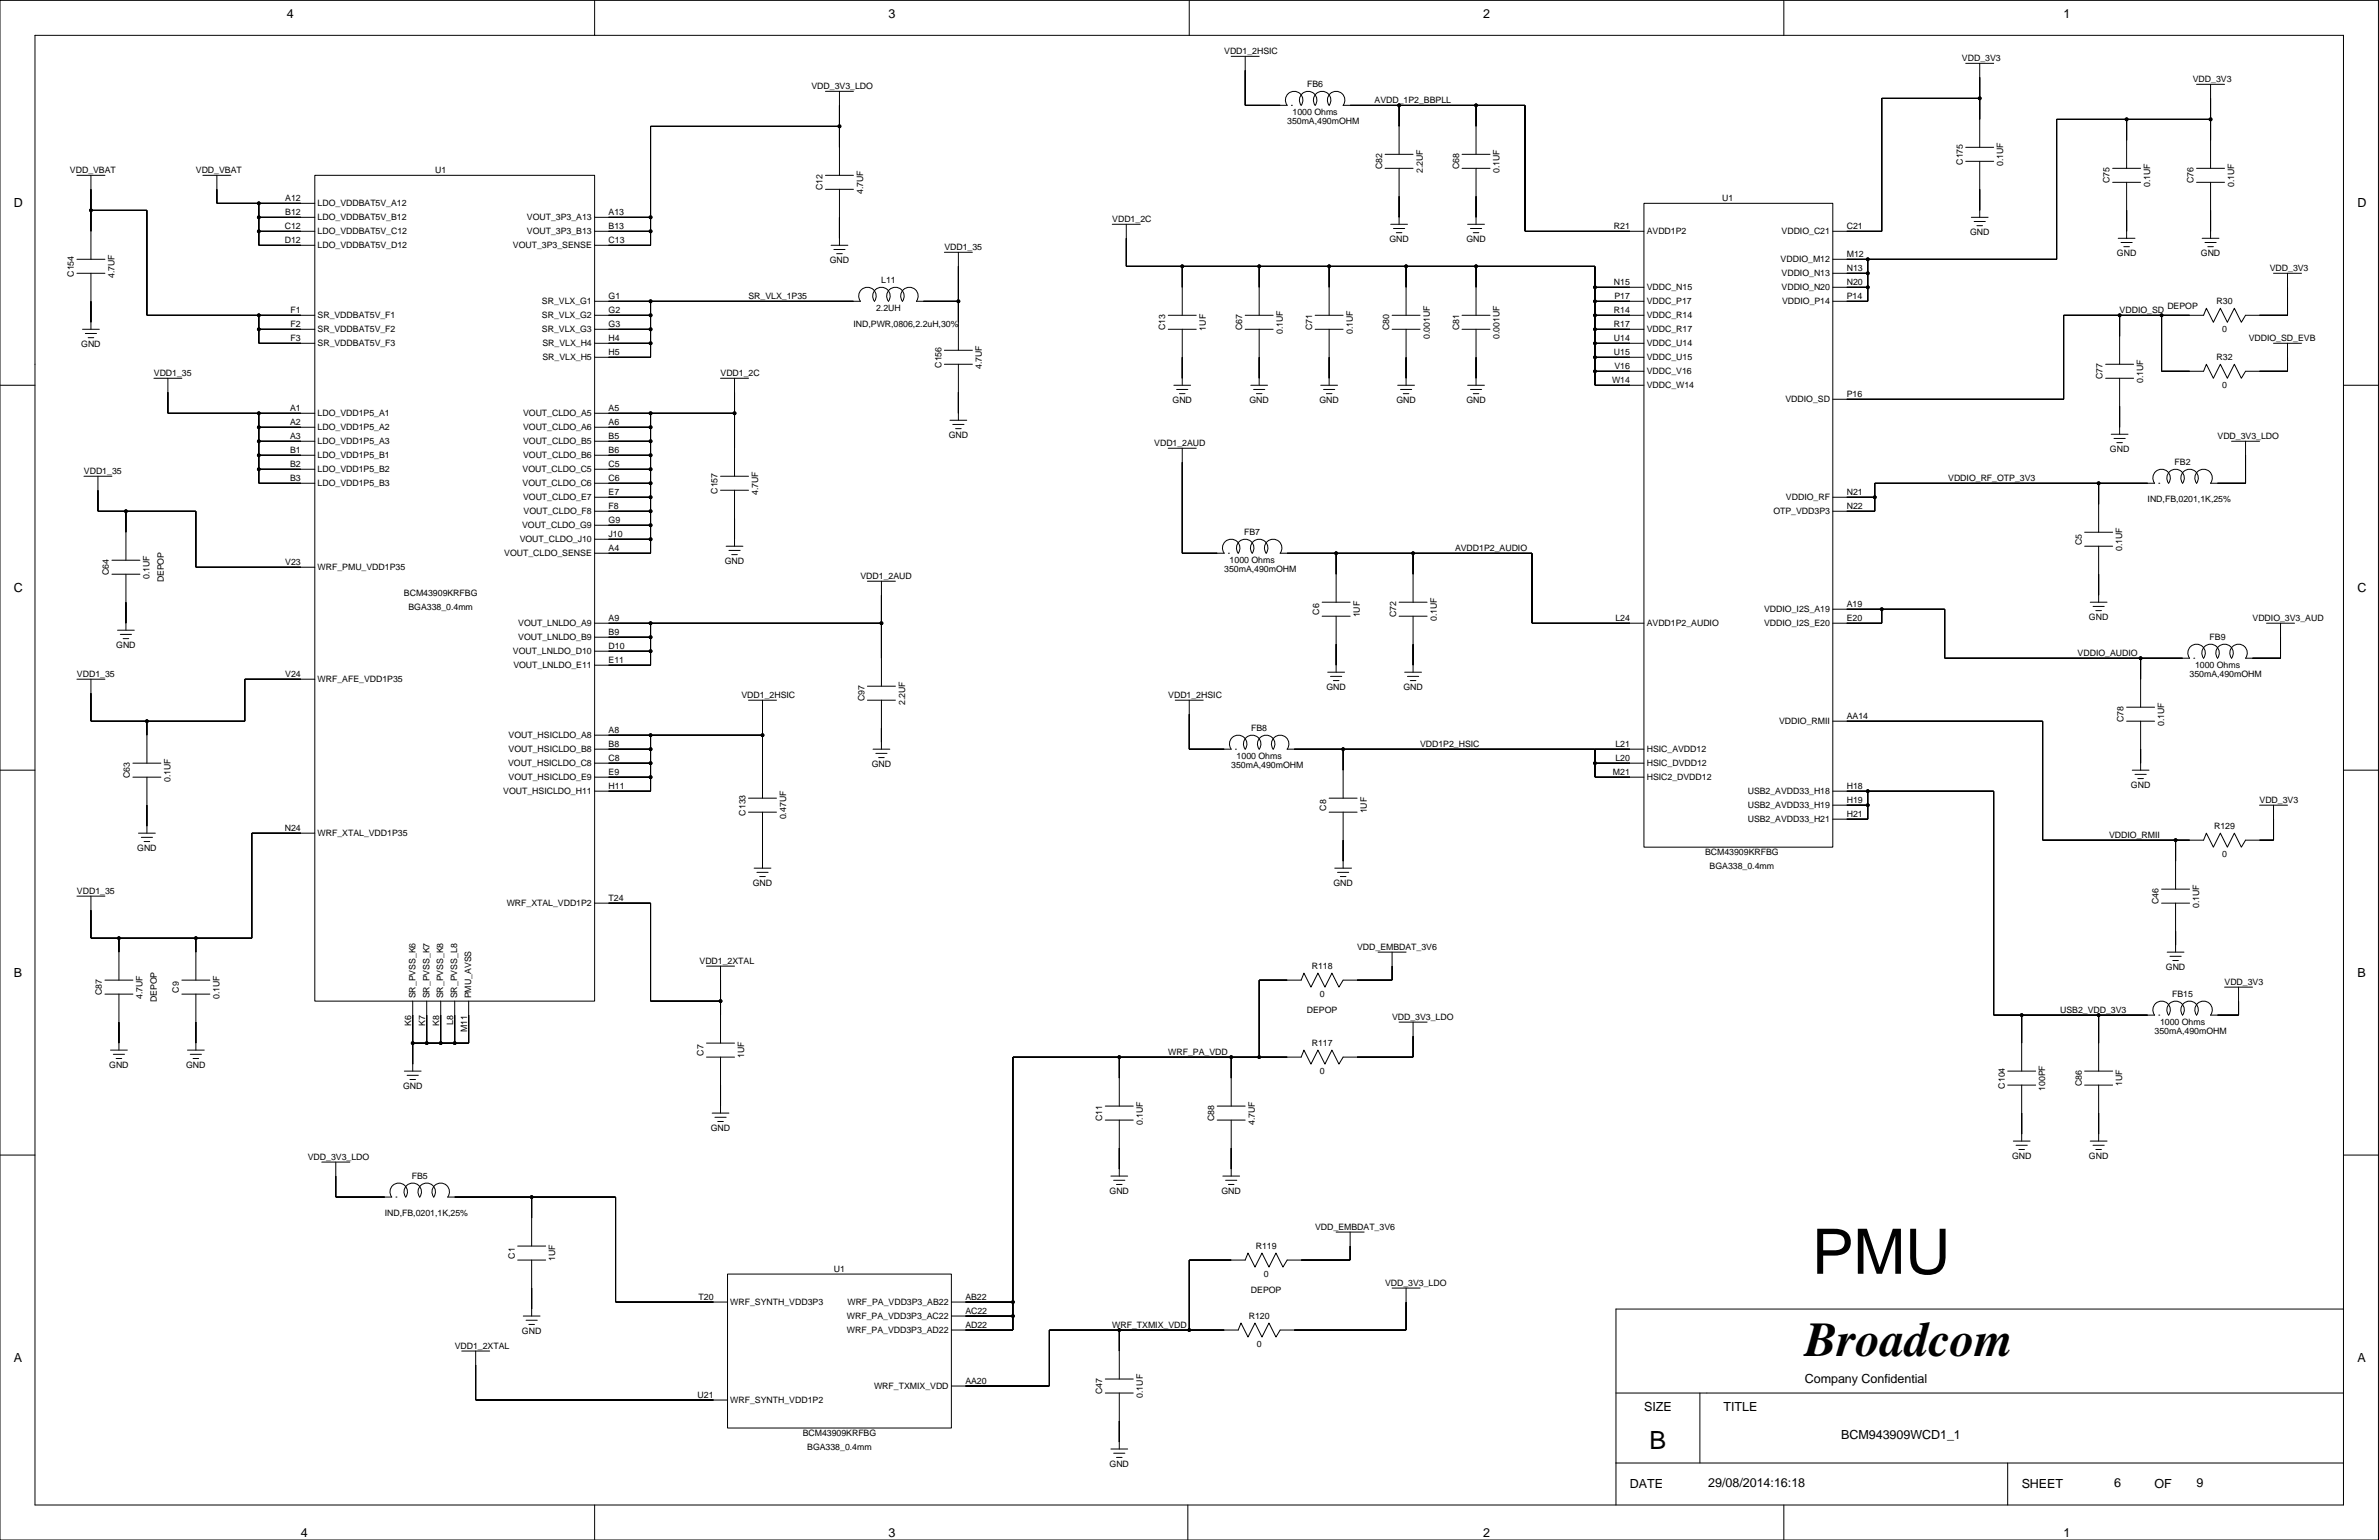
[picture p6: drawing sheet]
<svg xmlns="http://www.w3.org/2000/svg" width="432mm" height="279mm" viewBox="0 0 432 279" stroke-linecap="round" stroke-linejoin="round" font-family="sans-serif">
<defs><g id="words">
<text font-size="11.4" x="328.9" y="231.1">PMU</text>
<text font-size="8.8" x="327.6" y="246.1">Broadcom</text>
<text font-size="4.6" x="299.4" y="263">B</text>
<g font-size="2.3">
<text x="52.1" y="3.4">4</text>
<text x="161.3" y="3.4">3</text>
<text x="269.2" y="3.4">2</text>
<text x="374.6" y="3.4">1</text>
<text x="2.5" y="37.6">D</text>
<text x="427.9" y="37.6">D</text>
<text x="2.5" y="107.5">C</text>
<text x="427.9" y="107.5">C</text>
<text x="2.5" y="177.3">B</text>
<text x="427.9" y="177.3">B</text>
<text x="2.5" y="247.1">A</text>
<text x="327.6" y="250.9">Company Confidential</text>
<text x="427.9" y="247.1">A</text>
<text x="298.4" y="256">SIZE</text>
<text x="312.8" y="256">TITLE</text>
<text x="334.2" y="261.1">BCM943909WCD1_1</text>
<text x="310.1" y="269.7">29/08/2014:16:18</text>
<text x="383.7" y="269.7">6</text>
<text x="398.7" y="269.7">9</text>
<text x="295.8" y="270">DATE</text>
<text x="366.9" y="270">SHEET</text>
<text x="391.1" y="270">OF</text>
<text x="54.6" y="278.9">4</text>
<text x="161.3" y="278.9">3</text>
<text x="269.2" y="278.9">2</text>
<text x="374.6" y="278.9">1</text>
</g>
<g font-size="1.6">
<text x="222.2" y="9.9">VDD1_2HSIC</text>
<text x="356.1" y="11.1">VDD_3V3</text>
<text x="147.3" y="16.2">VDD_3V3_LDO</text>
<text x="237.3" y="15.8">FB6</text>
<text x="398" y="14.9">VDD_3V3</text>
<text x="233.6" y="22.6">350mA,490mOHM</text>
<text x="234.6" y="20.9">1000 Ohms</text>
<text x="249.5" y="18.7">AVDD_1P2_BBPLL</text>
<text x="356.2" y="29.9" transform="rotate(-90 356.2 29.9)">C175</text>
<text x="12.7" y="31.4">VDD_VBAT</text>
<text x="35.6" y="31.4">VDD_VBAT</text>
<text x="79" y="31.4">U1</text>
<text x="149.3" y="34.5" transform="rotate(-90 149.3 34.5)">C12</text>
<text x="156.6" y="35.2" transform="rotate(-90 156.6 35.2)">4.7UF</text>
<text x="250.9" y="30.7" transform="rotate(-90 250.9 30.7)">C82</text>
<text x="258.2" y="31.4" transform="rotate(-90 258.2 31.4)">2.2UF</text>
<text x="264.8" y="30.7" transform="rotate(-90 264.8 30.7)">C68</text>
<text x="272.2" y="31.4" transform="rotate(-90 272.2 31.4)">0.1UF</text>
<text x="363.6" y="30.1" transform="rotate(-90 363.6 30.1)">0.1UF</text>
<text x="382.9" y="33.3" transform="rotate(-90 382.9 33.3)">C75</text>
<text x="390.3" y="34" transform="rotate(-90 390.3 34)">0.1UF</text>
<text x="398.1" y="33.3" transform="rotate(-90 398.1 33.3)">C76</text>
<text x="405.5" y="34" transform="rotate(-90 405.5 34)">0.1UF</text>
<text x="51.7" y="41.6">C12</text>
<text x="51.8" y="39.1">B12</text>
<text x="51.8" y="36.5">A12</text>
<text x="57.6" y="37.4">LDO_VDDBAT5V_A12</text>
<text x="57.6" y="39.9">LDO_VDDBAT5V_B12</text>
<text x="95.6" y="39.9">VOUT_3P3_A13</text>
<text x="110.5" y="41.6">B13</text>
<text x="110.5" y="39.1">A13</text>
<text x="201.9" y="40.3">VDD1_2C</text>
<text x="292.9" y="41.6">R21</text>
<text x="312.6" y="36.5">U1</text>
<text x="335.2" y="41.6">C21</text>
<text x="51.7" y="44.1">D12</text>
<text x="57.6" y="42.4">LDO_VDDBAT5V_C12</text>
<text x="57.6" y="45">LDO_VDDBAT5V_D12</text>
<text x="93.1" y="45">VOUT_3P3_SENSE</text>
<text x="95.6" y="42.4">VOUT_3P3_B13</text>
<text x="110.5" y="44.1">C13</text>
<text x="150.6" y="47.8">GND</text>
<text x="171.4" y="45.4">VDD1_35</text>
<text x="252.2" y="44">GND</text>
<text x="266.2" y="44">GND</text>
<text x="298.9" y="42.4">AVDD1P2</text>
<text x="323.2" y="47.5">VDDIO_M12</text>
<text x="323.4" y="42.4">VDDIO_C21</text>
<text x="335.2" y="46.7">M12</text>
<text x="357.6" y="42.7">GND</text>
<text x="384.2" y="46.5">GND</text>
<text x="399.5" y="46.5">GND</text>
<text x="13.4" y="50.2" transform="rotate(-90 13.4 50.2)">C154</text>
<text x="20.8" y="50.5" transform="rotate(-90 20.8 50.5)">4.7UF</text>
<text x="159.9" y="51.3">L11</text>
<text x="292.9" y="51.8">N15</text>
<text x="298.9" y="52.6">VDDC_N15</text>
<text x="323.4" y="50.1">VDDIO_N13</text>
<text x="323.4" y="52.6">VDDIO_N20</text>
<text x="335.2" y="51.8">N20</text>
<text x="335.2" y="49.2">N13</text>
<text x="412" y="49.2">VDD_3V3</text>
<text x="52.8" y="59.4">F2</text>
<text x="52.8" y="56.8">F1</text>
<text x="57.6" y="57.7">SR_VDDBAT5V_F1</text>
<text x="98.4" y="55.1">SR_VLX_G1</text>
<text x="98.4" y="57.7">SR_VLX_G2</text>
<text x="110.5" y="59.4">G3</text>
<text x="110.5" y="56.8">G2</text>
<text x="110.5" y="54.3">G1</text>
<text x="135.9" y="54.3">SR_VLX_1P35</text>
<text x="154.9" y="59.4">IND,PWR,0806,2.2uH,30%</text>
<text x="159" y="56.4">2.2UH</text>
<text x="211.5" y="59.9" transform="rotate(-90 211.5 59.9)">C13</text>
<text x="218.9" y="60" transform="rotate(-90 218.9 60)">1UF</text>
<text x="225.5" y="59.9" transform="rotate(-90 225.5 59.9)">C67</text>
<text x="238.2" y="59.9" transform="rotate(-90 238.2 59.9)">C71</text>
<text x="252.1" y="59.9" transform="rotate(-90 252.1 59.9)">C80</text>
<text x="264.8" y="59.9" transform="rotate(-90 264.8 59.9)">C81</text>
<text x="292.9" y="59.4">R17</text>
<text x="292.9" y="56.8">R14</text>
<text x="293" y="54.3">P17</text>
<text x="298.9" y="55.1">VDDC_P17</text>
<text x="298.9" y="57.7">VDDC_R14</text>
<text x="323.5" y="55.1">VDDIO_P14</text>
<text x="335.2" y="54.3">P14</text>
<text x="384.7" y="56.8">VDDIO_SD</text>
<text x="393.4" y="56.1">DEPOP</text>
<text x="402.3" y="55.1">R30</text>
<text x="14.7" y="63">GND</text>
<text x="52.8" y="61.9">F3</text>
<text x="57.6" y="60.2">SR_VDDBAT5V_F2</text>
<text x="57.6" y="62.8">SR_VDDBAT5V_F3</text>
<text x="98.4" y="60.2">SR_VLX_G3</text>
<text x="98.5" y="62.8">SR_VLX_H4</text>
<text x="98.5" y="65.3">SR_VLX_H5</text>
<text x="110.5" y="64.5">H5</text>
<text x="110.5" y="61.9">H4</text>
<text x="232.8" y="60.6" transform="rotate(-90 232.8 60.6)">0.1UF</text>
<text x="245.5" y="60.6" transform="rotate(-90 245.5 60.6)">0.1UF</text>
<text x="259.5" y="61.5" transform="rotate(-90 259.5 61.5)">0.001UF</text>
<text x="272.2" y="61.5" transform="rotate(-90 272.2 61.5)">0.001UF</text>
<text x="292.9" y="64.5">U15</text>
<text x="292.9" y="61.9">U14</text>
<text x="298.9" y="60.2">VDDC_R17</text>
<text x="298.9" y="62.8">VDDC_U14</text>
<text x="298.9" y="65.3">VDDC_U15</text>
<text x="402.3" y="65.3">R32</text>
<text x="403.3" y="60.2">0</text>
<text x="408.2" y="61.9">VDDIO_SD_EVB</text>
<text x="27.9" y="68.3">VDD1_35</text>
<text x="130.8" y="68.3">VDD1_2C</text>
<text x="170.9" y="66.7" transform="rotate(-90 170.9 66.7)">C156</text>
<text x="178.2" y="67" transform="rotate(-90 178.2 67)">4.7UF</text>
<text x="292.6" y="69.5">W14</text>
<text x="293" y="67">V16</text>
<text x="298.9" y="67.8">VDDC_V16</text>
<text x="298.9" y="70.4">VDDC_W14</text>
<text x="381.6" y="68.8" transform="rotate(-90 381.6 68.8)">C77</text>
<text x="389" y="69.5" transform="rotate(-90 389 69.5)">0.1UF</text>
<text x="403.3" y="70.4">0</text>
<text x="52.7" y="77.2">A2</text>
<text x="52.7" y="74.6">A1</text>
<text x="57.6" y="75.5">LDO_VDD1P5_A1</text>
<text x="57.6" y="78">LDO_VDD1P5_A2</text>
<text x="94.9" y="75.5">VOUT_CLDO_A5</text>
<text x="94.9" y="78">VOUT_CLDO_A6</text>
<text x="110.5" y="77.2">A6</text>
<text x="110.5" y="74.6">A5</text>
<text x="212.8" y="73.2">GND</text>
<text x="226.8" y="73.2">GND</text>
<text x="239.5" y="73.2">GND</text>
<text x="253.5" y="73.2">GND</text>
<text x="266.2" y="73.2">GND</text>
<text x="324.1" y="72.9">VDDIO_SD</text>
<text x="335.2" y="72.1">P16</text>
<text x="52.7" y="82.2">B1</text>
<text x="52.7" y="79.7">A3</text>
<text x="57.6" y="80.5">LDO_VDD1P5_A3</text>
<text x="57.6" y="83.1">LDO_VDD1P5_B1</text>
<text x="94.9" y="80.5">VOUT_CLDO_B5</text>
<text x="94.9" y="83.1">VOUT_CLDO_B6</text>
<text x="110.5" y="82.2">B6</text>
<text x="110.5" y="79.7">B5</text>
<text x="172.2" y="79.5">GND</text>
<text x="209.5" y="81">VDD1_2AUD</text>
<text x="383" y="82.1">GND</text>
<text x="402.5" y="79.7">VDD_3V3_LDO</text>
<text x="15.2" y="86">VDD1_35</text>
<text x="52.7" y="87.3">B3</text>
<text x="52.7" y="84.8">B2</text>
<text x="57.6" y="85.6">LDO_VDD1P5_B2</text>
<text x="57.6" y="88.1">LDO_VDD1P5_B3</text>
<text x="94.9" y="85.6">VOUT_CLDO_C5</text>
<text x="94.9" y="88.1">VOUT_CLDO_C6</text>
<text x="110.5" y="89.9">E7</text>
<text x="110.5" y="87.3">C6</text>
<text x="110.5" y="84.8">C5</text>
<text x="130.2" y="89.6" transform="rotate(-90 130.2 89.6)">C157</text>
<text x="137.6" y="89.8" transform="rotate(-90 137.6 89.8)">4.7UF</text>
<text x="335.2" y="89.9">N21</text>
<text x="353.6" y="87.3">VDDIO_RF_OTP_3V3</text>
<text x="394.7" y="84.3">FB2</text>
<text x="94.8" y="95.8">VOUT_CLDO_G9</text>
<text x="94.9" y="90.7">VOUT_CLDO_E7</text>
<text x="95" y="93.2">VOUT_CLDO_F8</text>
<text x="110.5" y="94.9">G9</text>
<text x="110.5" y="92.4">F8</text>
<text x="321.9" y="93.2">OTP_VDD3P3</text>
<text x="324.2" y="90.7">VDDIO_RF</text>
<text x="335.2" y="92.4">N22</text>
<text x="389.8" y="91.1">IND,FB,0201,1K,25%</text>
<text x="91.5" y="100.8">VOUT_CLDO_SENSE</text>
<text x="94.3" y="98.3">VOUT_CLDO_J10</text>
<text x="110.5" y="100">A4</text>
<text x="110.5" y="97.5">J10</text>
<text x="225.8" y="97">FB7</text>
<text x="264.1" y="100">AVDD1P2_AUDIO</text>
<text x="377.8" y="98.8" transform="rotate(-90 377.8 98.8)">C5</text>
<text x="385.2" y="100" transform="rotate(-90 385.2 100)">0.1UF</text>
<text x="19.8" y="104.4" transform="rotate(-90 19.8 104.4)">C64</text>
<text x="27.1" y="105.1" transform="rotate(-90 27.1 105.1)">0.1UF</text>
<text x="29.7" y="105.7" transform="rotate(-90 29.7 105.7)">DEPOP</text>
<text x="51.8" y="102.5">V23</text>
<text x="57.6" y="103.4">WRF_PMU_VDD1P35</text>
<text x="131.6" y="102.4">GND</text>
<text x="156.2" y="105.1">VDD1_2AUD</text>
<text x="222.2" y="103.8">350mA,490mOHM</text>
<text x="223.2" y="102.1">1000 Ohms</text>
<text x="73.3" y="108.1">BCM43909KRFBG</text>
<text x="74.1" y="110.7">BGA338_0.4mm</text>
<text x="94.1" y="113.5">VOUT_LNLDO_A9</text>
<text x="110.5" y="112.7">A9</text>
<text x="239.4" y="111.5" transform="rotate(-90 239.4 111.5)">C6</text>
<text x="246.8" y="112" transform="rotate(-90 246.8 112)">1UF</text>
<text x="253.4" y="112" transform="rotate(-90 253.4 112)">C72</text>
<text x="260.8" y="112.7" transform="rotate(-90 260.8 112.7)">0.1UF</text>
<text x="293.2" y="112.7">L24</text>
<text x="298.9" y="113.5">AVDD1P2_AUDIO</text>
<text x="320.2" y="111">VDDIO_I2S_A19</text>
<text x="320.2" y="113.5">VDDIO_I2S_E20</text>
<text x="335.2" y="112.7">E20</text>
<text x="335.2" y="110.2">A19</text>
<text x="379.2" y="112.5">GND</text>
<text x="408.8" y="112.7">VDDIO_3V3_AUD</text>
<text x="21.1" y="117.6">GND</text>
<text x="93.1" y="118.6">VOUT_LNLDO_D10</text>
<text x="94.1" y="116.1">VOUT_LNLDO_B9</text>
<text x="110.5" y="117.8">D10</text>
<text x="110.5" y="115.2">B9</text>
<text x="377.1" y="119.1">VDDIO_AUDIO</text>
<text x="401.1" y="116.1">FB9</text>
<text x="14" y="122.9">VDD1_35</text>
<text x="51.8" y="122.9">V24</text>
<text x="57.6" y="123.7">WRF_AFE_VDD1P35</text>
<text x="93.2" y="121.2">VOUT_LNLDO_E11</text>
<text x="110.5" y="120.3">E11</text>
<text x="240.8" y="125.2">GND</text>
<text x="254.7" y="125.2">GND</text>
<text x="397.4" y="122.9">350mA,490mOHM</text>
<text x="398.4" y="121.2">1000 Ohms</text>
<text x="134.6" y="126.7">VDD1_2HSIC</text>
<text x="156.9" y="127.2" transform="rotate(-90 156.9 127.2)">C97</text>
<text x="164.3" y="127.9" transform="rotate(-90 164.3 127.9)">2.2UF</text>
<text x="212" y="126.7">VDD1_2HSIC</text>
<text x="322.9" y="131.3">VDDIO_RMII</text>
<text x="335.2" y="130.5">AA14</text>
<text x="385.5" y="131" transform="rotate(-90 385.5 131)">C78</text>
<text x="392.8" y="131.7" transform="rotate(-90 392.8 131.7)">0.1UF</text>
<text x="92.3" y="133.9">VOUT_HSICLDO_A8</text>
<text x="92.3" y="136.4">VOUT_HSICLDO_B8</text>
<text x="110.5" y="135.6">B8</text>
<text x="110.5" y="133">A8</text>
<text x="224.5" y="137.7">1000 Ohms</text>
<text x="227.1" y="132.6">FB8</text>
<text x="257.8" y="135.6">VDD1P2_HSIC</text>
<text x="293.2" y="135.6">L21</text>
<text x="298.9" y="136.4">HSIC_AVDD12</text>
<text x="23.6" y="141.2" transform="rotate(-90 23.6 141.2)">C63</text>
<text x="30.9" y="141.9" transform="rotate(-90 30.9 141.9)">0.1UF</text>
<text x="92.2" y="138.9">VOUT_HSICLDO_C8</text>
<text x="92.3" y="141.5">VOUT_HSICLDO_E9</text>
<text x="110.5" y="143.2">H11</text>
<text x="110.5" y="140.6">E9</text>
<text x="110.5" y="138.1">C8</text>
<text x="158.2" y="139.2">GND</text>
<text x="223.5" y="139.4">350mA,490mOHM</text>
<text x="292.8" y="140.6">M21</text>
<text x="293.2" y="138.1">L20</text>
<text x="298.9" y="138.9">HSIC_DVDD12</text>
<text x="298.9" y="141.5">HSIC2_DVDD12</text>
<text x="335.2" y="143.2">H18</text>
<text x="386.8" y="143">GND</text>
<text x="91.3" y="144">VOUT_HSICLDO_H11</text>
<text x="135.3" y="148" transform="rotate(-90 135.3 148)">C133</text>
<text x="142.7" y="148.7" transform="rotate(-90 142.7 148.7)">0.47UF</text>
<text x="240.7" y="147.1" transform="rotate(-90 240.7 147.1)">C8</text>
<text x="248.1" y="147.6" transform="rotate(-90 248.1 147.6)">1UF</text>
<text x="317.2" y="144">USB2_AVDD33_H18</text>
<text x="317.2" y="146.6">USB2_AVDD33_H19</text>
<text x="317.2" y="149.1">USB2_AVDD33_H21</text>
<text x="335.2" y="148.3">H21</text>
<text x="335.2" y="145.7">H19</text>
<text x="410.1" y="145.7">VDD_3V3</text>
<text x="24.9" y="154.4">GND</text>
<text x="51.7" y="150.8">N24</text>
<text x="57.6" y="151.6">WRF_XTAL_VDD1P35</text>
<text x="309.5" y="155.1">BCM43909KRFBG</text>
<text x="382.8" y="152.1">VDDIO_RMII</text>
<text x="401.9" y="150.4">R129</text>
<text x="403.3" y="155.4">0</text>
<text x="136.6" y="160.8">GND</text>
<text x="242" y="160.8">GND</text>
<text x="310.3" y="157.7">BGA338_0.4mm</text>
<text x="14" y="162.2">VDD1_35</text>
<text x="92" y="164.3">WRF_XTAL_VDD1P2</text>
<text x="110.5" y="163.5">T24</text>
<text x="391.8" y="164" transform="rotate(-90 391.8 164)">C46</text>
<text x="399.2" y="164.7" transform="rotate(-90 399.2 164.7)">0.1UF</text>
<text x="246.3" y="172.4">VDD_EMBDAT_3V6</text>
<text x="127" y="174.9">VDD1_2XTAL</text>
<text x="238.1" y="175.8">R118</text>
<text x="393.1" y="176">GND</text>
<text x="403.8" y="178.7">VDD_3V3</text>
<text x="18.5" y="180.5" transform="rotate(-90 18.5 180.5)">C87</text>
<text x="25.9" y="181.2" transform="rotate(-90 25.9 181.2)">4.7UF</text>
<text x="28.5" y="181.9" transform="rotate(-90 28.5 181.9)">DEPOP</text>
<text x="32.5" y="180.1" transform="rotate(-90 32.5 180.1)">C9</text>
<text x="39.8" y="181.2" transform="rotate(-90 39.8 181.2)">0.1UF</text>
<text x="75.4" y="181.1" transform="rotate(-90 75.4 181.1)">SR_PVSS_K6</text>
<text x="77.9" y="181.1" transform="rotate(-90 77.9 181.1)">SR_PVSS_K7</text>
<text x="80.5" y="181.1" transform="rotate(-90 80.5 181.1)">SR_PVSS_K8</text>
<text x="82.3" y="185.9" transform="rotate(-90 82.3 185.9)">L8</text>
<text x="83" y="181.1" transform="rotate(-90 83 181.1)">SR_PVSS_L8</text>
<text x="85.5" y="181.1" transform="rotate(-90 85.5 181.1)">PMU_AVSS</text>
<text x="237.2" y="183.8">DEPOP</text>
<text x="239.5" y="180.8">0</text>
<text x="252.7" y="185.1">VDD_3V3_LDO</text>
<text x="373.9" y="183.8">USB2_VDD_3V3</text>
<text x="392.1" y="185.9">1000 Ohms</text>
<text x="394.3" y="180.8">FB15</text>
<text x="74.6" y="186.1" transform="rotate(-90 74.6 186.1)">K6</text>
<text x="77.2" y="186.1" transform="rotate(-90 77.2 186.1)">K7</text>
<text x="79.7" y="186.1" transform="rotate(-90 79.7 186.1)">K8</text>
<text x="84.8" y="187.3" transform="rotate(-90 84.8 187.3)">M11</text>
<text x="127.7" y="191.5" transform="rotate(-90 127.7 191.5)">C7</text>
<text x="212" y="191.4">WRF_PA_VDD</text>
<text x="238.1" y="189.7">R117</text>
<text x="391.1" y="187.6">350mA,490mOHM</text>
<text x="19.8" y="193.8">GND</text>
<text x="33.8" y="193.8">GND</text>
<text x="73.2" y="197.6">GND</text>
<text x="135.1" y="192" transform="rotate(-90 135.1 192)">1UF</text>
<text x="239.5" y="194.8">0</text>
<text x="363.9" y="197.5" transform="rotate(-90 363.9 197.5)">C104</text>
<text x="371.2" y="197.9" transform="rotate(-90 371.2 197.9)">100PF</text>
<text x="377.8" y="197" transform="rotate(-90 377.8 197)">C86</text>
<text x="385.2" y="197.1" transform="rotate(-90 385.2 197.1)">1UF</text>
<text x="200.1" y="203.4" transform="rotate(-90 200.1 203.4)">C11</text>
<text x="220.4" y="203.4" transform="rotate(-90 220.4 203.4)">C88</text>
<text x="129" y="205.2">GND</text>
<text x="207.4" y="204.1" transform="rotate(-90 207.4 204.1)">0.1UF</text>
<text x="227.8" y="204.1" transform="rotate(-90 227.8 204.1)">4.7UF</text>
<text x="55.9" y="210.5">VDD_3V3_LDO</text>
<text x="74.7" y="213.8">FB5</text>
<text x="365.2" y="210.3">GND</text>
<text x="379.2" y="210.3">GND</text>
<text x="69.8" y="220.6">IND,FB,0201,1K,25%</text>
<text x="201.4" y="216.6">GND</text>
<text x="221.7" y="216.6">GND</text>
<text x="227.9" y="226.5">R119</text>
<text x="238.7" y="223.2">VDD_EMBDAT_3V6</text>
<text x="93.4" y="228.4" transform="rotate(-90 93.4 228.4)">C1</text>
<text x="100.8" y="228.8" transform="rotate(-90 100.8 228.8)">1UF</text>
<text x="151.4" y="230.8">U1</text>
<text x="229.4" y="231.6">0</text>
<text x="251.4" y="233.3">VDD_3V3_LDO</text>
<text x="126.8" y="235.9">T20</text>
<text x="132.6" y="236.7">WRF_SYNTH_VDD3P3</text>
<text x="153.7" y="239.2">WRF_PA_VDD3P3_AC22</text>
<text x="153.8" y="236.7">WRF_PA_VDD3P3_AB22</text>
<text x="175.2" y="238.4">AC22</text>
<text x="175.2" y="235.9">AB22</text>
<text x="226.7" y="239.2">R120</text>
<text x="227.1" y="234.6">DEPOP</text>
<text x="82.5" y="244.8">VDD1_2XTAL</text>
<text x="94.7" y="242">GND</text>
<text x="153.7" y="241.8">WRF_PA_VDD3P3_AD22</text>
<text x="175.2" y="240.9">AD22</text>
<text x="201.9" y="240.9">WRF_TXMIX_VDD</text>
<text x="228.1" y="244.3">0</text>
<text x="158.7" y="251.9">WRF_TXMIX_VDD</text>
<text x="175.2" y="251.1">AA20</text>
<text x="126.6" y="253.6">U21</text>
<text x="132.6" y="254.5">WRF_SYNTH_VDD1P2</text>
<text x="200.1" y="252.9" transform="rotate(-90 200.1 252.9)">C47</text>
<text x="207.4" y="253.6" transform="rotate(-90 207.4 253.6)">0.1UF</text>
<text x="145.7" y="260.5">BCM43909KRFBG</text>
<text x="146.5" y="263">BGA338_0.4mm</text>
<text x="201.4" y="266.2">GND</text>
</g>
</g></defs>
<g fill="none" stroke="#000" stroke-width=".18">
<path d="M0 .1h431.7v279.3h-431.7zM6.3 6.4h419.1v266.7h-419.1zM107.9 .1v6.3M149.8 16.6h5.1M152.4 16.6v15.2M215.9 .1v6.3M223.5 10.2h5M226 10.2v8.9h7.6a1.59 1.59 0 0 1 .2-2.1 1.59 1.59 0 0 1 2.2 0 1.59 1.59 0 0 1 .2 2.1 1.59 1.59 0 0 1 .2-2.1 1.59 1.59 0 0 1 2.1 0 1.59 1.59 0 0 1 .2 2.1 1.59 1.59 0 0 1 .2-2.1 1.59 1.59 0 0 1 2.1 0 1.59 1.59 0 0 1 .2 2.1 1.59 1.59 0 0 1 .2-2.1 1.59 1.59 0 0 1 2.2 0 1.59 1.59 0 0 1 .2 2.1M234.4 19.1h.1M243.8 19.1h33v22.9h21.6M253.9 19.1v8.9M267.9 19.1v8.9"/>
<path d="M323.8 .1v6.3M356.8 11.5h5.1M359.3 17.8h-17.7v24.2h-8.9M359.3 11.5v15.2M398.7 15.3h5.1M401.2 15.3v15.2M14 31.8h5M16.5 38.2h10.2v19h30.4M16.5 31.8v15.2M36.8 31.8h5.1M39.4 31.8v5.1h17.7M47 36.9v7.6h10.1"/>
<path d="M47 39.4h10.1M57.1 31.8h50.8v149.8h-50.8zM107.9 39.4h10.2M149.8 34.3h5.1M149.8 31.8h5.1M152.4 34.3v10.2M152.4 22.9h-34.3v21.6h-10.2M251.4 30.5h5.1M251.4 28h5.1M253.9 30.5v10.2M265.4 30.5h5M265.4 28h5"/>
<path d="M267.9 30.5v10.2M298.4 36.9h34.3v116.8h-34.3zM356.8 29.3h5.1M356.8 26.7h5.1M357.8 39.4h3.1M359.3 29.3v10.1M383.5 30.5h5M383.5 33.1h5M386 21.6v8.9M386 33.1v10.1M398.7 30.5h5.1M398.7 33.1h5.1"/>
<path d="M401.2 33.1v10.1M401.2 21.6h-27.9v25.4h-40.6M14 49.6h5M14 47h5M15 59.7h3M16.5 49.6v10.1M47 59.7h10.1M47 42h10.1M47 57.2v5.1h10.1M107.9 54.7h48.3a1.59 1.59 0 0 1 .2-2.2 1.59 1.59 0 0 1 2.1 0 1.59 1.59 0 0 1 .2 2.2 1.59 1.59 0 0 1 .2-2.2 1.59 1.59 0 0 1 2.2 0 1.59 1.59 0 0 1 .2 2.2 1.59 1.59 0 0 1 .2-2.2 1.59 1.59 0 0 1 2.1 0 1.59 1.59 0 0 1 .2 2.2 1.59 1.59 0 0 1 .2-2.2 1.59 1.59 0 0 1 2.1 0 1.59 1.59 0 0 1 .2 2.2h7.7M107.9 59.7h10.2M107.9 57.2h10.2"/>
<path d="M107.9 42h10.2M118.1 54.7v10.1h-10.2M150.8 44.5h3.1M151.3 45.3h2.1M151.9 46h1M171.4 45.8h5.1M174 45.8v17.7M201.9 40.7h5.1M204.4 40.7v7.6h85.1v21.6h8.9M212 59.7h5.1M212 57.2h5.1M214.6 48.3v8.9"/>
<path d="M214.6 59.7v10.2M226 59.7h5.1M226 57.2h5.1M228.5 48.3v8.9M228.5 59.7v10.2M238.7 59.7h5.1M238.7 57.2h5.1M241.2 48.3v8.9M241.2 59.7v10.2M252.4 40.7h3.1M252.7 59.7h5.1M252.7 57.2h5.1"/>
<path d="M252.9 41.5h2.1M253.4 42.2h1.1M255.2 48.3v8.9M255.2 59.7v10.2M265.4 59.7h5M265.4 57.2h5M266.4 40.7h3M266.9 41.5h2M267.4 42.2h1M267.9 48.3v8.9M267.9 59.7v10.2M289.5 59.7h8.9"/>
<path d="M289.5 57.2h8.9M289.5 54.7h8.9M289.5 52.1h8.9M332.7 52.1h6.3M332.7 49.6h6.3M339 47v7.7h-6.3M358.3 40.2h2M358.8 40.9h1M384.5 43.2h3M384.7 57.2v8.9M385 44h2M385.5 44.8h1"/>
<path d="M392.3 57.2v10.2h7.7l.5-1.3 1.2 2.5 1.3-2.5 1.3 2.5 1.2-2.5 1.3 2.5 .8-1.2h7.6v-5.1M399.7 43.2h3.1M400.2 44h2M400.7 44.8h1M412.7 49.6h5M415.2 49.6v7.6h-7.6l-.8 1.3-1.3-2.6-1.2 2.6-1.3-2.6-1.3 2.6-1.2-2.6-.5 1.3h-25.4v15.2h-41.9M0 69.9h6.3M15.5 60.5h2M16 61.3h1M27.9 68.6h5.1M30.5 68.6v6.4h26.6M47 75v12.7h10.1"/>
<path d="M47 77.5h10.1M107.9 75h25.4M107.9 77.5h10.2M107.9 62.3h10.2M118.1 75v25.4h-10.2M130.8 68.6h5.1M133.3 68.6v17.8M171.4 66.1h5.1M171.4 63.5h5.1M172.4 76.2h3.1M172.9 77h2.1M173.4 77.8h1.1"/>
<path d="M174 66.1v10.1M213.1 69.9h3M213.6 70.7h2M214.1 71.4h1M227 69.9h3.1M227.5 70.7h2.1M228 71.4h1.1M239.7 69.9h3.1M240.2 70.7h2.1M240.7 71.4h1.1M253.7 69.9h3M254.2 70.7h2"/>
<path d="M254.7 71.4h1M266.4 69.9h3M266.9 70.7h2M267.4 71.4h1M289.5 62.3h8.9M289.5 64.8h8.9M289.5 67.4h8.9M382.2 68.6h5.1M382.2 66.1h5.1M383.2 78.8h3M383.7 79.5h2M384.7 68.6v10.2"/>
<path d="M412.7 62.3h5M425.4 69.9h6.3M15.2 86.4h5.1M17.8 86.4v6.4h17.8v10.1h21.5M22.9 92.8v8.8M47 80.1h10.1M47 82.6h10.1M47 85.1h10.1M107.9 87.7h10.2M107.9 80.1h10.2M107.9 82.6h10.2M107.9 85.1h10.2"/>
<path d="M107.9 92.8h10.2M107.9 97.8h10.2M107.9 95.3h10.2M107.9 90.2h10.2M130.8 86.4h5.1M130.8 88.9h5.1M131.8 99.1h3M132.3 99.9h2M133.3 88.9v10.2M212 81.3h5.1M214.6 81.3v19.1h7.6a1.59 1.59 0 0 1 .2-2.2 1.59 1.59 0 0 1 2.1 0 1.59 1.59 0 0 1 .2 2.2 1.59 1.59 0 0 1 .2-2.2 1.59 1.59 0 0 1 2.2 0 1.59 1.59 0 0 1 .2 2.2 1.59 1.59 0 0 1 .2-2.2 1.59 1.59 0 0 1 2.1 0 1.59 1.59 0 0 1 .2 2.2 1.59 1.59 0 0 1 .2-2.2 1.59 1.59 0 0 1 2.2 0 1.59 1.59 0 0 1 .2 2.2h45.7v12.7h20.3M332.7 90.2h7.6"/>
<path d="M378.4 99.1h5.1M378.4 96.6h5.1M380.9 87.7v8.9M380.9 99.1v10.2M384.2 80.3h1M391.8 87.7h.1M405 80.1h5.1M407.6 80.1v7.6h-6.4a1.59 1.59 0 0 0-.2-2.2 1.59 1.59 0 0 0-2.1 0 1.59 1.59 0 0 0-.2 2.2 1.59 1.59 0 0 0-.2-2.2 1.59 1.59 0 0 0-2.1 0 1.59 1.59 0 0 0-.2 2.2 1.59 1.59 0 0 0-.2-2.2 1.59 1.59 0 0 0-2.2 0 1.59 1.59 0 0 0-.2 2.2 1.59 1.59 0 0 0-.2-2.2 1.59 1.59 0 0 0-2.1 0 1.59 1.59 0 0 0-.2 2.2h-50.8v5.1h-7.6M20.3 104.2h5.1M20.3 101.6h5.1M21.3 114.3h3.1M21.8 115.1h2.1"/>
<path d="M22.3 115.9h1.1M22.9 104.2v10.1M107.9 113.1h52.1M107.9 118.1h10.2M107.9 115.6h10.2M118.1 113.1v7.6h-10.2M132.8 100.6h1M157.4 105.4h5.1M160 105.4v19.1M223 100.4h.1M240 109.3h5.1M240 111.8h5.1"/>
<path d="M242.5 100.4v8.9M242.5 111.8v10.2M253.9 109.3h5.1M253.9 111.8h5.1M256.5 100.4v8.9M256.5 111.8v10.2M332.7 110.5h20.3v8.9h44.4a1.59 1.59 0 0 1 .2-2.1 1.59 1.59 0 0 1 2.2 0 1.59 1.59 0 0 1 .2 2.1 1.59 1.59 0 0 1 .2-2.1 1.59 1.59 0 0 1 2.1 0 1.59 1.59 0 0 1 .2 2.1 1.59 1.59 0 0 1 .2-2.1 1.59 1.59 0 0 1 2.1 0 1.59 1.59 0 0 1 .2 2.1 1.59 1.59 0 0 1 .2-2.1 1.59 1.59 0 0 1 2.2 0 1.59 1.59 0 0 1 .2 2.1h6.3v-6.3M341.6 110.5v2.6h-8.9M379.4 109.3h3M379.9 110h2M380.4 110.8h1M388.5 119.4v8.9"/>
<path d="M398.2 119.4h.1M411.4 113.1h5.1M0 139.7h6.3M14 123.2h5M16.5 123.2v7.6h27.9v-7.6h12.7M24.1 138.5h5.1M26.7 130.8v7.7M107.9 138.5h10.2M107.9 135.9h10.2M107.9 133.4h30.5M118.1 133.4v10.1h-10.2M135.9 127h5"/>
<path d="M138.4 127v17.8M157.4 127h5.1M157.4 124.5h5.1M158.5 135.9h3M159 136.7h2M159.5 137.4h1M160 127v8.9M213.3 127h5.1M215.9 127v8.9h7.6M223.5 135.9a1.59 1.59 0 0 1 .2-2.1 1.59 1.59 0 0 1 2.1 0 1.59 1.59 0 0 1 .2 2.1 1.59 1.59 0 0 1 .2-2.1 1.59 1.59 0 0 1 2.1 0 1.59 1.59 0 0 1 .3 2.1 1.59 1.59 0 0 1 .1-2.1 1.59 1.59 0 0 1 2.2 0 1.59 1.59 0 0 1 .2 2.1 1.59 1.59 0 0 1 .2-2.1 1.59 1.59 0 0 1 2.1 0 1.59 1.59 0 0 1 .2 2.1M224.2 135.9h.1M233.6 135.9h64.8"/>
<path d="M241 122h3M241.5 122.7h2M242 123.5h1M243.8 135.9v8.9M255 122h3M255.5 122.7h2M256 123.5h1M289.5 135.9v5.1h8.9M289.5 138.5h8.9M332.7 130.8h38.1v21.6h29.2l.5-1.2 1.2 2.5 1.3-2.5 1.3 2.5 1.2-2.5 1.3 2.5 .8-1.3h5.1v-6.3M386 130.8h5.1M386 128.3h5.1"/>
<path d="M387 139.7h3.1M388.5 130.8v8.9M425.4 139.7h6.3M24.1 141h5.1M25.1 151.2h3.1M25.6 151.9h2.1M26.2 152.7h1M26.7 141v10.2M57.1 151.2h-11.4v19h-29.2v-7.6M107.9 141h10.2M135.9 147.3h5M135.9 144.8h5"/>
<path d="M136.9 157.5h3M137.4 158.3h2M137.9 159h1M138.4 147.3v10.2M241.2 147.3h5.1M241.2 144.8h5.1M242.3 157.5h3M242.8 158.3h2M243.3 159h1M243.8 147.3v10.2M332.7 143.5h29.2v40.7h29.2a1.59 1.59 0 0 1 .2-2.2 1.59 1.59 0 0 1 2.1 0 1.59 1.59 0 0 1 .2 2.2 1.59 1.59 0 0 1 .2-2.2 1.59 1.59 0 0 1 2.2 0 1.59 1.59 0 0 1 .2 2.2 1.59 1.59 0 0 1 .2-2.2 1.59 1.59 0 0 1 2.1 0 1.59 1.59 0 0 1 .2 2.2 1.59 1.59 0 0 1 .2-2.2 1.59 1.59 0 0 1 2.1 0 1.59 1.59 0 0 1 .2 2.2h5.1v-5.1M332.7 146.1h6.3"/>
<path d="M339 143.5v5.1h-6.3M387.5 140.5h2M388 141.3h1M394.9 152.4v8.9M410.1 146.1h5.1M14 162.6h5M19 177.8h5.1M21.6 170.2v7.6M33 177.8h5.1M35.6 170.2v7.6M107.9 163.9h10.2v17.7h12.7M128.2 175.3h5.1"/>
<path d="M130.8 175.3v14M250.1 172.7h5.1M252.7 172.7v5.1h-8.9l-.8 1.3-1.2-2.5-1.3 2.5-1.3-2.5-1.3 2.5-1.2-2.5-.5 1.2h-7.7v14M392.3 163.9h5.1M392.3 161.3h5.1M393.4 172.7h3M393.9 173.5h2M394.4 174.3h1M394.9 163.9v8.8M403.8 179.1h5M19 180.4h5.1M20.1 190.5h3"/>
<path d="M20.6 191.3h2M21.1 192h1M21.6 180.4v10.1M33 180.4h5.1M34 190.5h3.1M34.5 191.3h2.1M35 192h1.1M35.6 180.4v10.1M73.4 194.3h3M73.9 195.1h2M74.4 195.9h1M74.9 181.6v12.7"/>
<path d="M77.5 181.6v7.7M80 181.6v7.7M82.5 181.6v7.7M85.1 181.6v7.7h-10.2M128.2 191.8h5.1M128.2 189.3h5.1M130.8 191.8v10.1M203.2 191.8v8.9M223.5 191.8v8.9M253.9 185.4h5.1M256.5 185.4v6.4h-12.7l-.8 1.3-1.2-2.6-1.3 2.6-1.3-2.6-1.3 2.6-1.2-2.6-.5 1.3h-52.3v49.5h-11.2M364.4 196.9h5.1"/>
<path d="M364.4 194.3h5.1M366.9 184.2v10.1M366.9 196.9v10.1M378.4 196.9h5.1M378.4 194.3h5.1M380.9 184.2v10.1M380.9 196.9v10.1M391.8 184.2h.1M0 209.6h6.3M58.4 210.8h5.1M60.9 210.8v6.4h10.2a1.59 1.59 0 0 1 .2-2.1 1.59 1.59 0 0 1 2.1 0 1.59 1.59 0 0 1 .2 2.1 1.59 1.59 0 0 1 .2-2.1 1.59 1.59 0 0 1 2.2 0 1.59 1.59 0 0 1 .2 2.1 1.59 1.59 0 0 1 .2-2.1 1.59 1.59 0 0 1 2.1 0 1.59 1.59 0 0 1 .2 2.1 1.59 1.59 0 0 1 .2-2.1 1.59 1.59 0 0 1 2.2 0 1.59 1.59 0 0 1 .2 2.1h30.4v19h20.4M71.9 217.2h.1"/>
<path d="M96.5 217.2v8.9M129.3 201.9h3M129.8 202.7h2M130.3 203.5h1M200.6 203.2h5.1M200.6 200.7h5.1M201.6 213.4h3.1M202.1 214.1h2.1M202.6 214.9h1.1M203.2 203.2v10.2M220.9 203.2h5.1M220.9 200.7h5.1"/>
<path d="M221.9 213.4h3.1M222.5 214.1h2M223 214.9h1M223.5 203.2v10.2M365.4 207h3.1M365.9 207.8h2.1M366.4 208.6h1.1M379.4 207h3M379.9 207.8h2M380.4 208.6h1M425.4 209.6h6.3M94 228.6h5"/>
<path d="M94 226.1h5M95 238.8h3M95.5 239.5h2M96.5 228.6v10.2M132.1 231.2h40.6v27.9h-40.6zM172.7 238.8h11.2M172.7 236.2h11.2M242.5 223.5h5.1M245.1 223.5v5.1h-11.5l-.7 1.3-1.3-2.6-1.3 2.6-1.2-2.6-1.3 2.6-1.3-2.6-.5 1.3h-10.1v12.7M252.7 233.7h5.1M255.2 233.7v7.6h-22.8l-.8 1.3-1.3-2.6-1.2 2.6-1.3-2.6-1.3 2.6-1.3-2.6-.5 1.3h-34.2v10.2h-17.8M425.4 237.5h-132.1v35.6"/>
<path d="M83.8 245.1h5.1M86.3 245.1v8.9h45.8M96 240.3h1M200.6 252.7h5.1M200.6 250.2h5.1M203.2 241.3v8.9M203.2 252.7v10.2M293.3 252.7h132.1M308.5 252.7v12.7M107.9 273.1v6.3M201.6 262.9h3.1M202.1 263.7h2.1"/>
<path d="M202.6 264.4h1.1M215.6 273.1v6.3M293.3 265.4h132.1M323.8 273.1v6.3M364.4 265.4v7.7"/>
<circle cx="253.9" cy="19.1" r=".25"/>
<circle cx="267.9" cy="19.1" r=".25"/>
<circle cx="359.3" cy="17.8" r=".25"/>
<circle cx="16.5" cy="38.2" r=".25"/>
<circle cx="47" cy="39.4" r=".25"/>
<circle cx="47" cy="36.9" r=".25"/>
<circle cx="118.1" cy="39.4" r=".25"/>
<circle cx="152.4" cy="22.9" r=".25"/>
<circle cx="386" cy="21.6" r=".25"/>
<circle cx="401.2" cy="21.6" r=".25"/>
<circle cx="47" cy="42" r=".25"/>
<circle cx="47" cy="59.7" r=".25"/>
<circle cx="47" cy="57.2" r=".25"/>
<circle cx="118.1" cy="54.7" r=".25"/>
<circle cx="118.1" cy="59.7" r=".25"/>
<circle cx="118.1" cy="57.2" r=".25"/>
<circle cx="118.1" cy="42" r=".25"/>
<circle cx="174" cy="54.7" r=".25"/>
<circle cx="214.6" cy="48.3" r=".25"/>
<circle cx="228.5" cy="48.3" r=".25"/>
<circle cx="241.2" cy="48.3" r=".25"/>
<circle cx="255.2" cy="48.3" r=".25"/>
<circle cx="267.9" cy="48.3" r=".25"/>
<circle cx="289.5" cy="54.7" r=".25"/>
<circle cx="289.5" cy="52.1" r=".25"/>
<circle cx="289.5" cy="59.7" r=".25"/>
<circle cx="289.5" cy="57.2" r=".25"/>
<circle cx="339" cy="52.1" r=".25"/>
<circle cx="339" cy="47" r=".25"/>
<circle cx="339" cy="49.6" r=".25"/>
<circle cx="384.7" cy="57.2" r=".25"/>
<circle cx="392.3" cy="57.2" r=".25"/>
<circle cx="47" cy="77.5" r=".25"/>
<circle cx="47" cy="75" r=".25"/>
<circle cx="118.1" cy="77.5" r=".25"/>
<circle cx="118.1" cy="62.3" r=".25"/>
<circle cx="118.1" cy="75" r=".25"/>
<circle cx="133.3" cy="75" r=".25"/>
<circle cx="289.5" cy="62.3" r=".25"/>
<circle cx="289.5" cy="67.4" r=".25"/>
<circle cx="289.5" cy="64.8" r=".25"/>
<circle cx="22.9" cy="92.8" r=".25"/>
<circle cx="47" cy="80.1" r=".25"/>
<circle cx="47" cy="82.6" r=".25"/>
<circle cx="47" cy="85.1" r=".25"/>
<circle cx="118.1" cy="97.8" r=".25"/>
<circle cx="118.1" cy="90.2" r=".25"/>
<circle cx="118.1" cy="80.1" r=".25"/>
<circle cx="118.1" cy="95.3" r=".25"/>
<circle cx="118.1" cy="82.6" r=".25"/>
<circle cx="118.1" cy="87.7" r=".25"/>
<circle cx="118.1" cy="92.8" r=".25"/>
<circle cx="118.1" cy="85.1" r=".25"/>
<circle cx="340.3" cy="90.2" r=".25"/>
<circle cx="380.9" cy="87.7" r=".25"/>
<circle cx="118.1" cy="118.1" r=".25"/>
<circle cx="118.1" cy="115.6" r=".25"/>
<circle cx="118.1" cy="113.1" r=".25"/>
<circle cx="160" cy="113.1" r=".25"/>
<circle cx="242.5" cy="100.4" r=".25"/>
<circle cx="256.5" cy="100.4" r=".25"/>
<circle cx="341.6" cy="110.5" r=".25"/>
<circle cx="388.5" cy="119.4" r=".25"/>
<circle cx="26.7" cy="130.8" r=".25"/>
<circle cx="118.1" cy="133.4" r=".25"/>
<circle cx="118.1" cy="138.5" r=".25"/>
<circle cx="118.1" cy="135.9" r=".25"/>
<circle cx="138.4" cy="133.4" r=".25"/>
<circle cx="243.8" cy="135.9" r=".25"/>
<circle cx="289.5" cy="138.5" r=".25"/>
<circle cx="118.1" cy="141" r=".25"/>
<circle cx="339" cy="143.5" r=".25"/>
<circle cx="339" cy="146.1" r=".25"/>
<circle cx="394.9" cy="152.4" r=".25"/>
<circle cx="21.6" cy="170.2" r=".25"/>
<circle cx="35.6" cy="170.2" r=".25"/>
<circle cx="74.9" cy="189.3" r=".25"/>
<circle cx="77.5" cy="189.3" r=".25"/>
<circle cx="80" cy="189.3" r=".25"/>
<circle cx="82.5" cy="189.3" r=".25"/>
<circle cx="130.8" cy="181.6" r=".25"/>
<circle cx="203.2" cy="191.8" r=".25"/>
<circle cx="223.5" cy="191.8" r=".25"/>
<circle cx="228.5" cy="191.8" r=".25"/>
<circle cx="366.9" cy="184.2" r=".25"/>
<circle cx="380.9" cy="184.2" r=".25"/>
<circle cx="96.5" cy="217.2" r=".25"/>
<circle cx="183.9" cy="238.8" r=".25"/>
<circle cx="183.9" cy="236.2" r=".25"/>
<circle cx="203.2" cy="241.3" r=".25"/>
<circle cx="215.9" cy="241.3" r=".25"/>
</g>
<g fill="#000" stroke="#000" stroke-width=".18">
<path d="M152.4 19.1v3.8z" fill-rule="evenodd"/>
<path d="M226 12.8v6.3z" fill-rule="evenodd"/>
<path d="M226 19.1h6.4z" fill-rule="evenodd"/>
<path d="M253.9 19.1v3.8z" fill-rule="evenodd"/>
<path d="M245.1 19.1h8.8z" fill-rule="evenodd"/>
<path d="M267.9 19.1v3.8z" fill-rule="evenodd"/>
<path d="M253.9 19.1h14z" fill-rule="evenodd"/>
<path d="M276.8 19.1v22.9z" fill-rule="evenodd"/>
<path d="M267.9 19.1h8.9z" fill-rule="evenodd"/>
<path d="M341.6 17.8v24.2z" fill-rule="evenodd"/>
<path d="M359.3 14v3.8z" fill-rule="evenodd"/>
<path d="M341.6 17.8h17.7z" fill-rule="evenodd"/>
<path d="M359.3 17.8v3.8z" fill-rule="evenodd"/>
<path d="M401.2 17.8v3.8z" fill-rule="evenodd"/>
<path d="M16.5 34.3v3.9z" fill-rule="evenodd"/>
<path d="M16.5 38.2v3.8z" fill-rule="evenodd"/>
<path d="M26.7 38.2v19z" fill-rule="evenodd"/>
<path d="M16.5 38.2h10.2z" fill-rule="evenodd"/>
<path d="M39.4 34.3v2.6z" fill-rule="evenodd"/>
<path d="M47 39.4v2.6z" fill-rule="evenodd"/>
<path d="M39.4 36.9h7.6z" fill-rule="evenodd"/>
<path d="M47 36.9v2.5z" fill-rule="evenodd"/>
<path d="M47 36.9h7.6z" fill-rule="evenodd"/>
<path d="M47 39.4h7.6z" fill-rule="evenodd"/>
<path d="M118.1 39.4v2.6z" fill-rule="evenodd"/>
<path d="M118.1 22.9v16.5z" fill-rule="evenodd"/>
<path d="M110.5 39.4h7.6z" fill-rule="evenodd"/>
<path d="M152.4 22.9v3.8z" fill-rule="evenodd"/>
<path d="M118.1 22.9h34.3z" fill-rule="evenodd"/>
<path d="M152.4 39.4v3.8z" fill-rule="evenodd"/>
<path d="M253.9 35.6v3.8z" fill-rule="evenodd"/>
<path d="M267.9 35.6v3.8z" fill-rule="evenodd"/>
<path d="M359.3 34.3v3.9z" fill-rule="evenodd"/>
<path d="M373.3 21.6v25.4z" fill-rule="evenodd"/>
<path d="M386 38.2v3.8z" fill-rule="evenodd"/>
<path d="M386 21.6v3.9z" fill-rule="evenodd"/>
<path d="M373.3 21.6h12.7z" fill-rule="evenodd"/>
<path d="M401.2 38.2v3.8z" fill-rule="evenodd"/>
<path d="M401.2 21.6v3.9z" fill-rule="evenodd"/>
<path d="M386 21.6h15.2z" fill-rule="evenodd"/>
<path d="M16.5 54.7v3.8z" fill-rule="evenodd"/>
<path d="M47 59.7v2.6z" fill-rule="evenodd"/>
<path d="M47 57.2v2.5z" fill-rule="evenodd"/>
<path d="M26.7 57.2h20.3z" fill-rule="evenodd"/>
<path d="M47 42v2.5z" fill-rule="evenodd"/>
<path d="M47 57.2h7.6z" fill-rule="evenodd"/>
<path d="M47 59.7h7.6z" fill-rule="evenodd"/>
<path d="M47 44.5h7.6z" fill-rule="evenodd"/>
<path d="M47 42h7.6z" fill-rule="evenodd"/>
<path d="M110.5 42h7.6z" fill-rule="evenodd"/>
<path d="M110.5 44.5h7.6z" fill-rule="evenodd"/>
<path d="M118.1 42v2.5z" fill-rule="evenodd"/>
<path d="M118.1 59.7v2.6z" fill-rule="evenodd"/>
<path d="M118.1 54.7v2.5z" fill-rule="evenodd"/>
<path d="M110.5 57.2h7.6z" fill-rule="evenodd"/>
<path d="M110.5 54.7h7.6z" fill-rule="evenodd"/>
<path d="M118.1 57.2v2.5z" fill-rule="evenodd"/>
<path d="M110.5 59.7h7.6z" fill-rule="evenodd"/>
<path d="M118.1 54.7h36.8z" fill-rule="evenodd"/>
<path d="M174 48.3v6.4z" fill-rule="evenodd"/>
<path d="M174 54.7v3.8z" fill-rule="evenodd"/>
<path d="M167.6 54.7h6.4z" fill-rule="evenodd"/>
<path d="M204.4 43.2v5.1z" fill-rule="evenodd"/>
<path d="M214.6 48.3v3.8z" fill-rule="evenodd"/>
<path d="M204.4 48.3h10.2z" fill-rule="evenodd"/>
<path d="M214.6 48.3h13.9z" fill-rule="evenodd"/>
<path d="M228.5 48.3v3.8z" fill-rule="evenodd"/>
<path d="M228.5 48.3h12.7z" fill-rule="evenodd"/>
<path d="M241.2 48.3v3.8z" fill-rule="evenodd"/>
<path d="M255.2 48.3v3.8z" fill-rule="evenodd"/>
<path d="M241.2 48.3h14z" fill-rule="evenodd"/>
<path d="M255.2 48.3h12.7z" fill-rule="evenodd"/>
<path d="M267.9 48.3v3.8z" fill-rule="evenodd"/>
<path d="M267.9 48.3h21.6z" fill-rule="evenodd"/>
<path d="M289.5 48.3v3.8z" fill-rule="evenodd"/>
<path d="M289.5 52.1v2.6z" fill-rule="evenodd"/>
<path d="M289.5 54.7v2.5z" fill-rule="evenodd"/>
<path d="M289.5 57.2v2.5z" fill-rule="evenodd"/>
<path d="M289.5 59.7v2.6z" fill-rule="evenodd"/>
<path d="M276.8 42h19z" fill-rule="evenodd"/>
<path d="M289.5 59.7h6.3z" fill-rule="evenodd"/>
<path d="M289.5 57.2h6.3z" fill-rule="evenodd"/>
<path d="M289.5 54.7h6.3z" fill-rule="evenodd"/>
<path d="M289.5 52.1h6.3z" fill-rule="evenodd"/>
<path d="M335.2 52.1h3.8z" fill-rule="evenodd"/>
<path d="M335.2 49.6h3.8z" fill-rule="evenodd"/>
<path d="M335.2 47h3.8z" fill-rule="evenodd"/>
<path d="M339 47v2.6z" fill-rule="evenodd"/>
<path d="M339 49.6v2.5z" fill-rule="evenodd"/>
<path d="M339 52.1v2.6z" fill-rule="evenodd"/>
<path d="M335.2 54.7h3.8z" fill-rule="evenodd"/>
<path d="M335.2 42h6.4z" fill-rule="evenodd"/>
<path d="M339 47h34.3z" fill-rule="evenodd"/>
<path d="M374.6 57.2v15.2z" fill-rule="evenodd"/>
<path d="M384.7 57.2v3.8z" fill-rule="evenodd"/>
<path d="M374.6 57.2h10.1z" fill-rule="evenodd"/>
<path d="M392.3 57.2v10.2z" fill-rule="evenodd"/>
<path d="M384.7 57.2h7.6z" fill-rule="evenodd"/>
<path d="M392.3 57.2h5.1z" fill-rule="evenodd"/>
<path d="M415.2 52.1v5.1z" fill-rule="evenodd"/>
<path d="M410.1 57.2h5.1z" fill-rule="evenodd"/>
<path d="M30.5 71.2v3.8z" fill-rule="evenodd"/>
<path d="M30.5 75h16.5z" fill-rule="evenodd"/>
<path d="M47 75v2.5z" fill-rule="evenodd"/>
<path d="M47 77.5v2.6z" fill-rule="evenodd"/>
<path d="M47 75h7.6z" fill-rule="evenodd"/>
<path d="M47 77.5h7.6z" fill-rule="evenodd"/>
<path d="M47 62.3h7.6z" fill-rule="evenodd"/>
<path d="M110.5 64.8h7.6z" fill-rule="evenodd"/>
<path d="M118.1 62.3v2.5z" fill-rule="evenodd"/>
<path d="M110.5 62.3h7.6z" fill-rule="evenodd"/>
<path d="M110.5 77.5h7.6z" fill-rule="evenodd"/>
<path d="M110.5 75h7.6z" fill-rule="evenodd"/>
<path d="M118.1 75v2.5z" fill-rule="evenodd"/>
<path d="M118.1 77.5v2.6z" fill-rule="evenodd"/>
<path d="M133.3 75v6.3z" fill-rule="evenodd"/>
<path d="M133.3 71.2v3.8z" fill-rule="evenodd"/>
<path d="M118.1 75h15.2z" fill-rule="evenodd"/>
<path d="M174 71.2v3.8z" fill-rule="evenodd"/>
<path d="M214.6 64.8v3.8z" fill-rule="evenodd"/>
<path d="M228.5 64.8v3.8z" fill-rule="evenodd"/>
<path d="M241.2 64.8v3.8z" fill-rule="evenodd"/>
<path d="M255.2 64.8v3.8z" fill-rule="evenodd"/>
<path d="M267.9 64.8v3.8z" fill-rule="evenodd"/>
<path d="M289.5 67.4v2.5z" fill-rule="evenodd"/>
<path d="M289.5 62.3v2.5z" fill-rule="evenodd"/>
<path d="M289.5 64.8v2.6z" fill-rule="evenodd"/>
<path d="M289.5 69.9h6.3z" fill-rule="evenodd"/>
<path d="M289.5 67.4h6.3z" fill-rule="evenodd"/>
<path d="M289.5 64.8h6.3z" fill-rule="evenodd"/>
<path d="M289.5 62.3h6.3z" fill-rule="evenodd"/>
<path d="M335.2 72.4h39.4z" fill-rule="evenodd"/>
<path d="M384.7 73.7v3.8z" fill-rule="evenodd"/>
<path d="M392.3 67.4h5.1z" fill-rule="evenodd"/>
<path d="M415.2 64.8v2.6z" fill-rule="evenodd"/>
<path d="M410.1 67.4h5.1z" fill-rule="evenodd"/>
<path d="M17.8 88.9v3.9z" fill-rule="evenodd"/>
<path d="M22.9 92.8v3.8z" fill-rule="evenodd"/>
<path d="M17.8 92.8h5.1z" fill-rule="evenodd"/>
<path d="M22.9 92.8h12.7z" fill-rule="evenodd"/>
<path d="M35.6 92.8v10.1z" fill-rule="evenodd"/>
<path d="M47 80.1v2.5z" fill-rule="evenodd"/>
<path d="M47 82.6v2.5z" fill-rule="evenodd"/>
<path d="M47 85.1v2.6z" fill-rule="evenodd"/>
<path d="M47 80.1h7.6z" fill-rule="evenodd"/>
<path d="M47 82.6h7.6z" fill-rule="evenodd"/>
<path d="M47 85.1h7.6z" fill-rule="evenodd"/>
<path d="M47 87.7h7.6z" fill-rule="evenodd"/>
<path d="M110.5 97.8h7.6z" fill-rule="evenodd"/>
<path d="M110.5 95.3h7.6z" fill-rule="evenodd"/>
<path d="M110.5 92.8h7.6z" fill-rule="evenodd"/>
<path d="M110.5 90.2h7.6z" fill-rule="evenodd"/>
<path d="M110.5 87.7h7.6z" fill-rule="evenodd"/>
<path d="M110.5 85.1h7.6z" fill-rule="evenodd"/>
<path d="M110.5 82.6h7.6z" fill-rule="evenodd"/>
<path d="M110.5 80.1h7.6z" fill-rule="evenodd"/>
<path d="M118.1 80.1v2.5z" fill-rule="evenodd"/>
<path d="M118.1 82.6v2.5z" fill-rule="evenodd"/>
<path d="M118.1 85.1v2.6z" fill-rule="evenodd"/>
<path d="M118.1 87.7v2.5z" fill-rule="evenodd"/>
<path d="M118.1 90.2v2.6z" fill-rule="evenodd"/>
<path d="M118.1 92.8v2.5z" fill-rule="evenodd"/>
<path d="M118.1 95.3v2.5z" fill-rule="evenodd"/>
<path d="M118.1 97.8v2.6z" fill-rule="evenodd"/>
<path d="M133.3 94v3.8z" fill-rule="evenodd"/>
<path d="M214.6 83.9v16.5z" fill-rule="evenodd"/>
<path d="M335.2 90.2h5.1z" fill-rule="evenodd"/>
<path d="M335.2 92.8h5.1z" fill-rule="evenodd"/>
<path d="M340.3 90.2v2.6z" fill-rule="evenodd"/>
<path d="M340.3 87.7v2.5z" fill-rule="evenodd"/>
<path d="M380.9 87.7v3.8z" fill-rule="evenodd"/>
<path d="M340.3 87.7h40.6z" fill-rule="evenodd"/>
<path d="M380.9 87.7h8.9z" fill-rule="evenodd"/>
<path d="M407.6 82.6v5.1z" fill-rule="evenodd"/>
<path d="M402.5 87.7h5.1z" fill-rule="evenodd"/>
<path d="M22.9 109.3v3.8z" fill-rule="evenodd"/>
<path d="M35.6 102.9h19z" fill-rule="evenodd"/>
<path d="M118.1 118.1v2.6z" fill-rule="evenodd"/>
<path d="M110.5 118.1h7.6z" fill-rule="evenodd"/>
<path d="M118.1 115.6v2.5z" fill-rule="evenodd"/>
<path d="M110.5 115.6h7.6z" fill-rule="evenodd"/>
<path d="M118.1 113.1v2.5z" fill-rule="evenodd"/>
<path d="M110.5 113.1h7.6z" fill-rule="evenodd"/>
<path d="M110.5 100.4h7.6z" fill-rule="evenodd"/>
<path d="M160 108v5.1z" fill-rule="evenodd"/>
<path d="M160 113.1v6.3z" fill-rule="evenodd"/>
<path d="M118.1 113.1h41.9z" fill-rule="evenodd"/>
<path d="M214.6 100.4h6.3z" fill-rule="evenodd"/>
<path d="M242.5 116.9v3.8z" fill-rule="evenodd"/>
<path d="M242.5 100.4v3.8z" fill-rule="evenodd"/>
<path d="M233.6 100.4h8.9z" fill-rule="evenodd"/>
<path d="M256.5 116.9v3.8z" fill-rule="evenodd"/>
<path d="M256.5 100.4v3.8z" fill-rule="evenodd"/>
<path d="M242.5 100.4h14z" fill-rule="evenodd"/>
<path d="M278.1 100.4v12.7z" fill-rule="evenodd"/>
<path d="M256.5 100.4h21.6z" fill-rule="evenodd"/>
<path d="M278.1 113.1h17.7z" fill-rule="evenodd"/>
<path d="M335.2 113.1h6.4z" fill-rule="evenodd"/>
<path d="M335.2 110.5h6.4z" fill-rule="evenodd"/>
<path d="M341.6 110.5v2.6z" fill-rule="evenodd"/>
<path d="M341.6 110.5h11.4z" fill-rule="evenodd"/>
<path d="M353 110.5v8.9z" fill-rule="evenodd"/>
<path d="M380.9 104.2v3.8z" fill-rule="evenodd"/>
<path d="M388.5 119.4v3.8z" fill-rule="evenodd"/>
<path d="M353 119.4h35.5z" fill-rule="evenodd"/>
<path d="M388.5 119.4h7.6z" fill-rule="evenodd"/>
<path d="M408.8 119.4h5.1z" fill-rule="evenodd"/>
<path d="M413.9 115.6v3.8z" fill-rule="evenodd"/>
<path d="M16.5 125.8v5z" fill-rule="evenodd"/>
<path d="M16.5 130.8h10.2z" fill-rule="evenodd"/>
<path d="M26.7 130.8v2.6z" fill-rule="evenodd"/>
<path d="M44.4 123.2v7.6z" fill-rule="evenodd"/>
<path d="M26.7 130.8h17.7z" fill-rule="evenodd"/>
<path d="M44.4 123.2h10.2z" fill-rule="evenodd"/>
<path d="M110.5 120.7h7.6z" fill-rule="evenodd"/>
<path d="M110.5 138.5h7.6z" fill-rule="evenodd"/>
<path d="M118.1 138.5v2.5z" fill-rule="evenodd"/>
<path d="M110.5 135.9h7.6z" fill-rule="evenodd"/>
<path d="M118.1 135.9v2.6z" fill-rule="evenodd"/>
<path d="M110.5 133.4h7.6z" fill-rule="evenodd"/>
<path d="M118.1 133.4v2.5z" fill-rule="evenodd"/>
<path d="M118.1 133.4h20.3z" fill-rule="evenodd"/>
<path d="M138.4 133.4v6.3z" fill-rule="evenodd"/>
<path d="M138.4 129.6v3.8z" fill-rule="evenodd"/>
<path d="M160 132.1v2.6z" fill-rule="evenodd"/>
<path d="M215.9 129.6v6.3z" fill-rule="evenodd"/>
<path d="M215.9 135.9h6.3z" fill-rule="evenodd"/>
<path d="M243.8 135.9v3.8z" fill-rule="evenodd"/>
<path d="M234.9 135.9h8.9z" fill-rule="evenodd"/>
<path d="M243.8 135.9h45.7z" fill-rule="evenodd"/>
<path d="M289.5 138.5v2.5z" fill-rule="evenodd"/>
<path d="M289.5 135.9v2.6z" fill-rule="evenodd"/>
<path d="M289.5 135.9v2.6z" fill-rule="evenodd"/>
<path d="M289.5 135.9h6.3z" fill-rule="evenodd"/>
<path d="M289.5 138.5h6.3z" fill-rule="evenodd"/>
<path d="M335.2 130.8h35.6z" fill-rule="evenodd"/>
<path d="M370.8 130.8v21.6z" fill-rule="evenodd"/>
<path d="M388.5 135.9v2.6z" fill-rule="evenodd"/>
<path d="M26.7 146.1v3.8z" fill-rule="evenodd"/>
<path d="M45.7 151.2v19z" fill-rule="evenodd"/>
<path d="M45.7 151.2h8.9z" fill-rule="evenodd"/>
<path d="M110.5 141h7.6z" fill-rule="evenodd"/>
<path d="M110.5 143.5h7.6z" fill-rule="evenodd"/>
<path d="M118.1 141v2.5z" fill-rule="evenodd"/>
<path d="M138.4 152.4v3.8z" fill-rule="evenodd"/>
<path d="M243.8 152.4v3.8z" fill-rule="evenodd"/>
<path d="M289.5 141h6.3z" fill-rule="evenodd"/>
<path d="M335.2 146.1h3.8z" fill-rule="evenodd"/>
<path d="M335.2 143.5h3.8z" fill-rule="evenodd"/>
<path d="M339 143.5v2.6z" fill-rule="evenodd"/>
<path d="M339 146.1v2.5z" fill-rule="evenodd"/>
<path d="M335.2 148.6h3.8z" fill-rule="evenodd"/>
<path d="M339 143.5h22.9z" fill-rule="evenodd"/>
<path d="M361.9 143.5v40.7z" fill-rule="evenodd"/>
<path d="M394.9 152.4v3.8z" fill-rule="evenodd"/>
<path d="M370.8 152.4h24.1z" fill-rule="evenodd"/>
<path d="M394.9 152.4h2.5z" fill-rule="evenodd"/>
<path d="M410.1 152.4h2.6z" fill-rule="evenodd"/>
<path d="M412.7 148.6v3.8z" fill-rule="evenodd"/>
<path d="M16.5 165.1v5.1z" fill-rule="evenodd"/>
<path d="M21.6 170.2v2.5z" fill-rule="evenodd"/>
<path d="M16.5 170.2h5.1z" fill-rule="evenodd"/>
<path d="M21.6 170.2h14z" fill-rule="evenodd"/>
<path d="M35.6 170.2v2.5z" fill-rule="evenodd"/>
<path d="M35.6 170.2h10.1z" fill-rule="evenodd"/>
<path d="M110.5 163.9h7.6z" fill-rule="evenodd"/>
<path d="M118.1 163.9v17.7z" fill-rule="evenodd"/>
<path d="M130.8 177.8v3.8z" fill-rule="evenodd"/>
<path d="M228.5 177.8v14z" fill-rule="evenodd"/>
<path d="M228.5 177.8h5.1z" fill-rule="evenodd"/>
<path d="M246.3 177.8h6.4z" fill-rule="evenodd"/>
<path d="M252.7 175.3v2.5z" fill-rule="evenodd"/>
<path d="M394.9 168.9v2.6z" fill-rule="evenodd"/>
<path d="M21.6 185.4v3.9z" fill-rule="evenodd"/>
<path d="M35.6 185.4v3.9z" fill-rule="evenodd"/>
<path d="M74.9 184.2v5.1z" fill-rule="evenodd"/>
<path d="M74.9 189.3v3.8z" fill-rule="evenodd"/>
<path d="M74.9 189.3h2.6z" fill-rule="evenodd"/>
<path d="M77.5 184.2v5.1z" fill-rule="evenodd"/>
<path d="M77.5 189.3h2.5z" fill-rule="evenodd"/>
<path d="M80 184.2v5.1z" fill-rule="evenodd"/>
<path d="M82.5 184.2v5.1z" fill-rule="evenodd"/>
<path d="M80 189.3h2.5z" fill-rule="evenodd"/>
<path d="M82.5 189.3h2.6z" fill-rule="evenodd"/>
<path d="M85.1 184.2v5.1z" fill-rule="evenodd"/>
<path d="M130.8 196.9v3.8z" fill-rule="evenodd"/>
<path d="M130.8 181.6v2.6z" fill-rule="evenodd"/>
<path d="M118.1 181.6h12.7z" fill-rule="evenodd"/>
<path d="M183.9 191.8v44.4z" fill-rule="evenodd"/>
<path d="M203.2 191.8v3.8z" fill-rule="evenodd"/>
<path d="M183.9 191.8h19.3z" fill-rule="evenodd"/>
<path d="M223.5 191.8v3.8z" fill-rule="evenodd"/>
<path d="M203.2 191.8h20.3z" fill-rule="evenodd"/>
<path d="M223.5 191.8h5z" fill-rule="evenodd"/>
<path d="M228.5 191.8h5.1z" fill-rule="evenodd"/>
<path d="M246.3 191.8h10.2z" fill-rule="evenodd"/>
<path d="M256.5 188v3.8z" fill-rule="evenodd"/>
<path d="M366.9 184.2v5.1z" fill-rule="evenodd"/>
<path d="M361.9 184.2h5z" fill-rule="evenodd"/>
<path d="M380.9 184.2v5.1z" fill-rule="evenodd"/>
<path d="M366.9 184.2h14z" fill-rule="evenodd"/>
<path d="M380.9 184.2h8.9z" fill-rule="evenodd"/>
<path d="M406.3 181.6v2.6z" fill-rule="evenodd"/>
<path d="M402.5 184.2h3.8z" fill-rule="evenodd"/>
<path d="M60.9 213.4v3.8z" fill-rule="evenodd"/>
<path d="M60.9 217.2h8.9z" fill-rule="evenodd"/>
<path d="M82.5 217.2h14z" fill-rule="evenodd"/>
<path d="M96.5 217.2v3.8z" fill-rule="evenodd"/>
<path d="M111.7 217.2v19z" fill-rule="evenodd"/>
<path d="M96.5 217.2h15.2z" fill-rule="evenodd"/>
<path d="M203.2 208.3v3.8z" fill-rule="evenodd"/>
<path d="M223.5 208.3v3.8z" fill-rule="evenodd"/>
<path d="M366.9 201.9v3.9z" fill-rule="evenodd"/>
<path d="M380.9 201.9v3.9z" fill-rule="evenodd"/>
<path d="M96.5 233.7v3.8z" fill-rule="evenodd"/>
<path d="M111.7 236.2h17.8z" fill-rule="evenodd"/>
<path d="M175.2 236.2h8.7z" fill-rule="evenodd"/>
<path d="M183.9 236.2v2.6z" fill-rule="evenodd"/>
<path d="M183.9 238.8v2.5z" fill-rule="evenodd"/>
<path d="M175.2 238.8h8.7z" fill-rule="evenodd"/>
<path d="M215.9 228.6v12.7z" fill-rule="evenodd"/>
<path d="M215.9 228.6h7.6z" fill-rule="evenodd"/>
<path d="M236.2 228.6h8.9z" fill-rule="evenodd"/>
<path d="M245.1 226.1v2.5z" fill-rule="evenodd"/>
<path d="M255.2 236.2v5.1z" fill-rule="evenodd"/>
<path d="M86.3 247.7v6.3z" fill-rule="evenodd"/>
<path d="M86.3 254h43.2z" fill-rule="evenodd"/>
<path d="M175.2 241.3h8.7z" fill-rule="evenodd"/>
<path d="M190.5 241.3v10.2z" fill-rule="evenodd"/>
<path d="M175.2 251.5h15.3z" fill-rule="evenodd"/>
<path d="M203.2 241.3v3.8z" fill-rule="evenodd"/>
<path d="M190.5 241.3h12.7z" fill-rule="evenodd"/>
<path d="M203.2 257.8v3.8z" fill-rule="evenodd"/>
<path d="M203.2 241.3h12.7z" fill-rule="evenodd"/>
<path d="M215.9 241.3h6.3z" fill-rule="evenodd"/>
<path d="M234.9 241.3h20.3z" fill-rule="evenodd"/>
<circle cx="253.9" cy="19.1" r=".25"/>
<circle cx="267.9" cy="19.1" r=".25"/>
<circle cx="359.3" cy="17.8" r=".25"/>
<circle cx="16.5" cy="38.2" r=".25"/>
<circle cx="47" cy="39.4" r=".25"/>
<circle cx="47" cy="36.9" r=".25"/>
<circle cx="118.1" cy="39.4" r=".25"/>
<circle cx="152.4" cy="22.9" r=".25"/>
<circle cx="386" cy="21.6" r=".25"/>
<circle cx="401.2" cy="21.6" r=".25"/>
<circle cx="47" cy="42" r=".25"/>
<circle cx="47" cy="59.7" r=".25"/>
<circle cx="47" cy="57.2" r=".25"/>
<circle cx="118.1" cy="54.7" r=".25"/>
<circle cx="118.1" cy="59.7" r=".25"/>
<circle cx="118.1" cy="57.2" r=".25"/>
<circle cx="118.1" cy="42" r=".25"/>
<circle cx="174" cy="54.7" r=".25"/>
<circle cx="214.6" cy="48.3" r=".25"/>
<circle cx="228.5" cy="48.3" r=".25"/>
<circle cx="241.2" cy="48.3" r=".25"/>
<circle cx="255.2" cy="48.3" r=".25"/>
<circle cx="267.9" cy="48.3" r=".25"/>
<circle cx="289.5" cy="54.7" r=".25"/>
<circle cx="289.5" cy="52.1" r=".25"/>
<circle cx="289.5" cy="59.7" r=".25"/>
<circle cx="289.5" cy="57.2" r=".25"/>
<circle cx="339" cy="52.1" r=".25"/>
<circle cx="339" cy="47" r=".25"/>
<circle cx="339" cy="49.6" r=".25"/>
<circle cx="384.7" cy="57.2" r=".25"/>
<circle cx="392.3" cy="57.2" r=".25"/>
<circle cx="47" cy="77.5" r=".25"/>
<circle cx="47" cy="75" r=".25"/>
<circle cx="118.1" cy="77.5" r=".25"/>
<circle cx="118.1" cy="62.3" r=".25"/>
<circle cx="118.1" cy="75" r=".25"/>
<circle cx="133.3" cy="75" r=".25"/>
<circle cx="289.5" cy="62.3" r=".25"/>
<circle cx="289.5" cy="67.4" r=".25"/>
<circle cx="289.5" cy="64.8" r=".25"/>
<circle cx="22.9" cy="92.8" r=".25"/>
<circle cx="47" cy="80.1" r=".25"/>
<circle cx="47" cy="82.6" r=".25"/>
<circle cx="47" cy="85.1" r=".25"/>
<circle cx="118.1" cy="97.8" r=".25"/>
<circle cx="118.1" cy="90.2" r=".25"/>
<circle cx="118.1" cy="80.1" r=".25"/>
<circle cx="118.1" cy="95.3" r=".25"/>
<circle cx="118.1" cy="82.6" r=".25"/>
<circle cx="118.1" cy="87.7" r=".25"/>
<circle cx="118.1" cy="92.8" r=".25"/>
<circle cx="118.1" cy="85.1" r=".25"/>
<circle cx="340.3" cy="90.2" r=".25"/>
<circle cx="380.9" cy="87.7" r=".25"/>
<circle cx="118.1" cy="118.1" r=".25"/>
<circle cx="118.1" cy="115.6" r=".25"/>
<circle cx="118.1" cy="113.1" r=".25"/>
<circle cx="160" cy="113.1" r=".25"/>
<circle cx="242.5" cy="100.4" r=".25"/>
<circle cx="256.5" cy="100.4" r=".25"/>
<circle cx="341.6" cy="110.5" r=".25"/>
<circle cx="388.5" cy="119.4" r=".25"/>
<circle cx="26.7" cy="130.8" r=".25"/>
<circle cx="118.1" cy="133.4" r=".25"/>
<circle cx="118.1" cy="138.5" r=".25"/>
<circle cx="118.1" cy="135.9" r=".25"/>
<circle cx="138.4" cy="133.4" r=".25"/>
<circle cx="243.8" cy="135.9" r=".25"/>
<circle cx="289.5" cy="138.5" r=".25"/>
<circle cx="118.1" cy="141" r=".25"/>
<circle cx="339" cy="143.5" r=".25"/>
<circle cx="339" cy="146.1" r=".25"/>
<circle cx="394.9" cy="152.4" r=".25"/>
<circle cx="21.6" cy="170.2" r=".25"/>
<circle cx="35.6" cy="170.2" r=".25"/>
<circle cx="74.9" cy="189.3" r=".25"/>
<circle cx="77.5" cy="189.3" r=".25"/>
<circle cx="80" cy="189.3" r=".25"/>
<circle cx="82.5" cy="189.3" r=".25"/>
<circle cx="130.8" cy="181.6" r=".25"/>
<circle cx="203.2" cy="191.8" r=".25"/>
<circle cx="223.5" cy="191.8" r=".25"/>
<circle cx="228.5" cy="191.8" r=".25"/>
<circle cx="366.9" cy="184.2" r=".25"/>
<circle cx="380.9" cy="184.2" r=".25"/>
<circle cx="96.5" cy="217.2" r=".25"/>
<circle cx="183.9" cy="238.8" r=".25"/>
<circle cx="183.9" cy="236.2" r=".25"/>
<circle cx="203.2" cy="241.3" r=".25"/>
<circle cx="215.9" cy="241.3" r=".25"/>
</g>
<use href="#words"/>
</svg>
